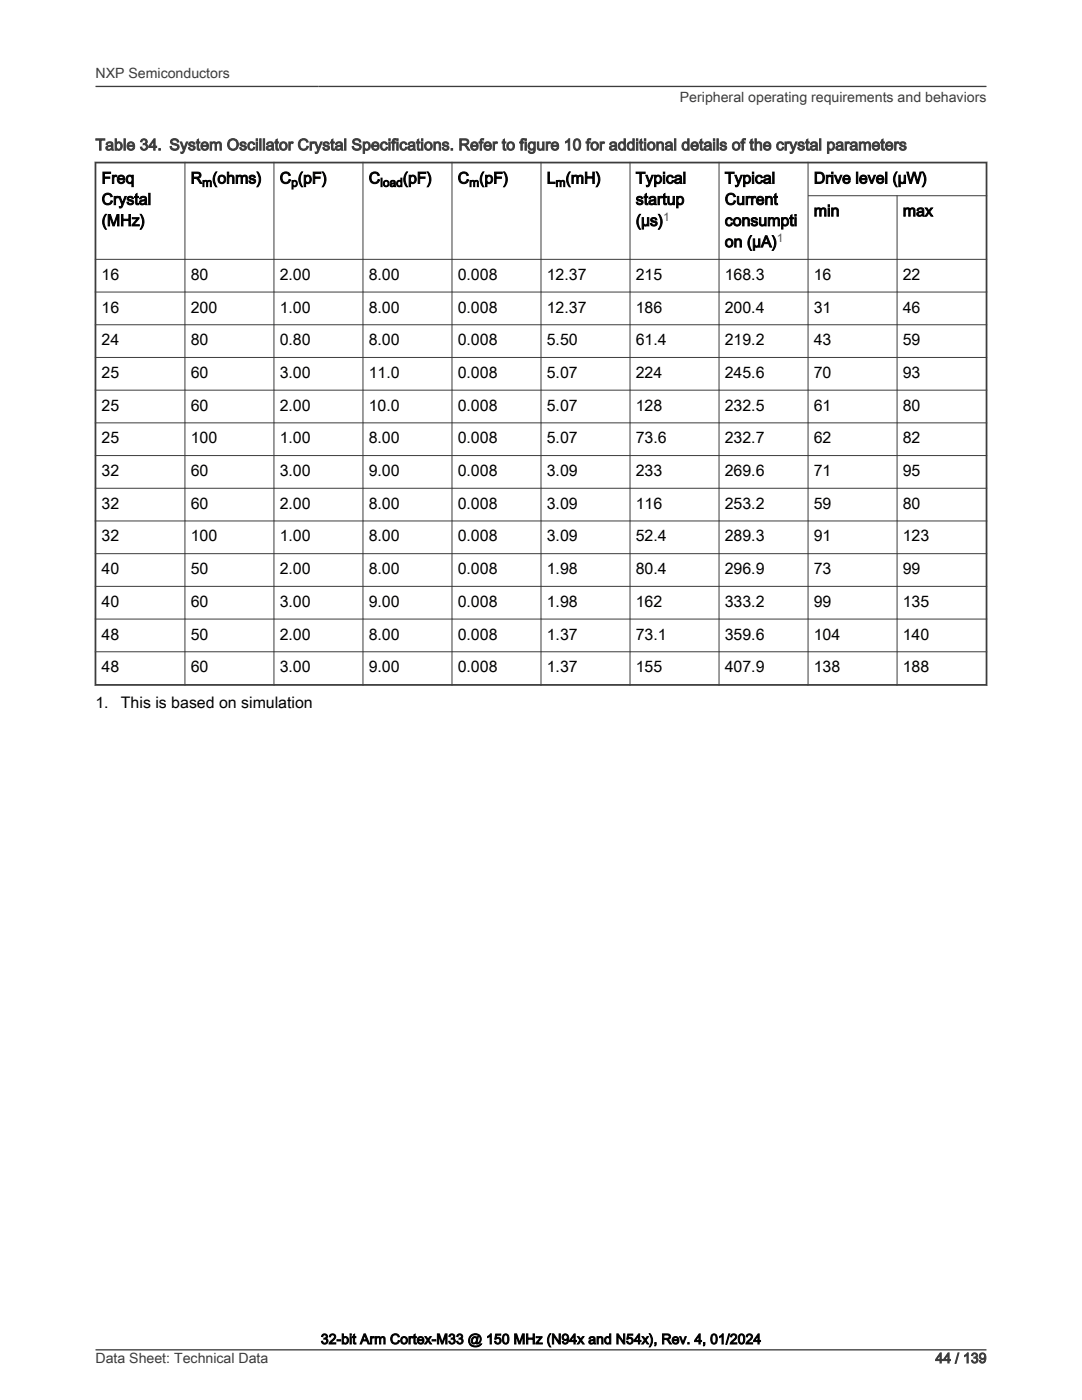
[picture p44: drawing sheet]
<svg xmlns="http://www.w3.org/2000/svg" width="216mm" height="279mm" viewBox="0 0 216 279" stroke-linecap="round" stroke-linejoin="round" font-family="sans-serif">
<defs><g id="words">
<text font-size="3.2" fill="#3c3c3c" x="19" y="30">Table 34. System Oscillator Crystal Specifications. Refer to figure 10 for additional details of the crystal parameters</text>
<g font-size="3.2">
<text x="20.3" y="36.6">Freq</text>
<text x="20.3" y="40.9">Crystal</text>
<text x="38" y="36.6">R (ohms)</text>
<text x="55.8" y="36.6">C (pF)</text>
<text x="73.6" y="36.6">C</text>
<text x="80.4" y="36.6">(pF)</text>
<text x="91.3" y="36.6">C (pF)</text>
<text x="109.1" y="36.6">L (mH)</text>
<text x="126.9" y="36.6">Typical</text>
<text x="126.9" y="40.9">startup</text>
<text x="144.6" y="36.6">Typical</text>
<text x="144.6" y="40.9">Current</text>
<text x="162.4" y="36.6">Drive level (µW)</text>
<text x="20.3" y="45.1">(MHz)</text>
<text x="126.9" y="45.1">(µs)</text>
<text x="144.6" y="45.1">consumpti</text>
<text x="162.4" y="43.1">min</text>
<text x="180.1" y="43.1">max</text>
<text x="144.6" y="49.3">on (µA)</text>
<text x="20.3" y="55.8">16</text>
<text x="38" y="55.8">80</text>
<text x="55.8" y="55.8">2.00</text>
<text x="73.6" y="55.8">8.00</text>
<text x="91.3" y="55.8">0.008</text>
<text x="109.1" y="55.8">12.37</text>
<text x="126.9" y="55.8">215</text>
<text x="144.6" y="55.8">168.3</text>
<text x="162.4" y="55.8">16</text>
<text x="180.1" y="55.8">22</text>
<text x="20.3" y="62.4">16</text>
<text x="38" y="62.4">200</text>
<text x="55.8" y="62.4">1.00</text>
<text x="73.6" y="62.4">8.00</text>
<text x="91.3" y="62.4">0.008</text>
<text x="109.1" y="62.4">12.37</text>
<text x="126.9" y="62.4">186</text>
<text x="144.6" y="62.4">200.4</text>
<text x="162.4" y="62.4">31</text>
<text x="180.1" y="62.4">46</text>
<text x="20.3" y="68.9">24</text>
<text x="38" y="68.9">80</text>
<text x="55.8" y="68.9">0.80</text>
<text x="73.6" y="68.9">8.00</text>
<text x="91.3" y="68.9">0.008</text>
<text x="109.1" y="68.9">5.50</text>
<text x="126.9" y="68.9">61.4</text>
<text x="144.6" y="68.9">219.2</text>
<text x="162.4" y="68.9">43</text>
<text x="180.1" y="68.9">59</text>
<text x="20.3" y="75.4">25</text>
<text x="38" y="75.4">60</text>
<text x="55.8" y="75.4">3.00</text>
<text x="73.6" y="75.4">11.0</text>
<text x="91.3" y="75.4">0.008</text>
<text x="109.1" y="75.4">5.07</text>
<text x="126.9" y="75.4">224</text>
<text x="144.6" y="75.4">245.6</text>
<text x="162.4" y="75.4">70</text>
<text x="180.1" y="75.4">93</text>
<text x="20.3" y="82">25</text>
<text x="38" y="82">60</text>
<text x="55.8" y="82">2.00</text>
<text x="73.6" y="82">10.0</text>
<text x="91.3" y="82">0.008</text>
<text x="109.1" y="82">5.07</text>
<text x="126.9" y="82">128</text>
<text x="144.6" y="82">232.5</text>
<text x="162.4" y="82">61</text>
<text x="180.1" y="82">80</text>
<text x="20.3" y="88.5">25</text>
<text x="38" y="88.5">100</text>
<text x="55.8" y="88.5">1.00</text>
<text x="73.6" y="88.5">8.00</text>
<text x="91.3" y="88.5">0.008</text>
<text x="109.1" y="88.5">5.07</text>
<text x="126.9" y="88.5">73.6</text>
<text x="144.6" y="88.5">232.7</text>
<text x="162.4" y="88.5">62</text>
<text x="180.1" y="88.5">82</text>
<text x="20.3" y="95">32</text>
<text x="38" y="95">60</text>
<text x="55.8" y="95">3.00</text>
<text x="73.6" y="95">9.00</text>
<text x="91.3" y="95">0.008</text>
<text x="109.1" y="95">3.09</text>
<text x="126.9" y="95">233</text>
<text x="144.6" y="95">269.6</text>
<text x="162.4" y="95">71</text>
<text x="180.1" y="95">95</text>
<text x="20.3" y="101.5">32</text>
<text x="38" y="101.5">60</text>
<text x="55.8" y="101.5">2.00</text>
<text x="73.6" y="101.5">8.00</text>
<text x="91.3" y="101.5">0.008</text>
<text x="109.1" y="101.5">3.09</text>
<text x="126.9" y="101.5">116</text>
<text x="144.6" y="101.5">253.2</text>
<text x="162.4" y="101.5">59</text>
<text x="180.1" y="101.5">80</text>
<text x="20.3" y="108.1">32</text>
<text x="38" y="108.1">100</text>
<text x="55.8" y="108.1">1.00</text>
<text x="73.6" y="108.1">8.00</text>
<text x="91.3" y="108.1">0.008</text>
<text x="109.1" y="108.1">3.09</text>
<text x="126.9" y="108.1">52.4</text>
<text x="144.6" y="108.1">289.3</text>
<text x="162.4" y="108.1">91</text>
<text x="180.1" y="108.1">123</text>
<text x="20.3" y="114.6">40</text>
<text x="38" y="114.6">50</text>
<text x="55.8" y="114.6">2.00</text>
<text x="73.6" y="114.6">8.00</text>
<text x="91.3" y="114.6">0.008</text>
<text x="109.1" y="114.6">1.98</text>
<text x="126.9" y="114.6">80.4</text>
<text x="144.6" y="114.6">296.9</text>
<text x="162.4" y="114.6">73</text>
<text x="180.1" y="114.6">99</text>
<text x="20.3" y="121.1">40</text>
<text x="38" y="121.1">60</text>
<text x="55.8" y="121.1">3.00</text>
<text x="73.6" y="121.1">9.00</text>
<text x="91.3" y="121.1">0.008</text>
<text x="109.1" y="121.1">1.98</text>
<text x="126.9" y="121.1">162</text>
<text x="144.6" y="121.1">333.2</text>
<text x="162.4" y="121.1">99</text>
<text x="180.1" y="121.1">135</text>
<text x="20.3" y="127.6">48</text>
<text x="38" y="127.6">50</text>
<text x="55.8" y="127.6">2.00</text>
<text x="73.6" y="127.6">8.00</text>
<text x="91.3" y="127.6">0.008</text>
<text x="109.1" y="127.6">1.37</text>
<text x="126.9" y="127.6">73.1</text>
<text x="144.6" y="127.6">359.6</text>
<text x="162.4" y="127.6">104</text>
<text x="180.1" y="127.6">140</text>
<text x="20.3" y="134.2">48</text>
<text x="38" y="134.2">60</text>
<text x="55.8" y="134.2">3.00</text>
<text x="73.6" y="134.2">9.00</text>
<text x="91.3" y="134.2">0.008</text>
<text x="109.1" y="134.2">1.37</text>
<text x="126.9" y="134.2">155</text>
<text x="144.6" y="134.2">407.9</text>
<text x="162.4" y="134.2">138</text>
<text x="180.1" y="134.2">188</text>
<text x="19" y="141.4">1.</text>
<text x="24.1" y="141.4">This is based on simulation</text>
</g>
<g font-size="2.8" fill="#3c3c3c">
<text x="19" y="15.6">NXP Semiconductors</text>
<text x="135.7" y="20.4">Peripheral operating requirements and behaviors</text>
<text x="19" y="272">Data Sheet: Technical Data</text>
<text x="186.7" y="272">44 / 139</text>
</g>
<text font-size="2.8" x="64" y="268.2">32-bit Arm Cortex-M33 @ 150 MHz (N94x and N54x), Rev. 4, 01/2024</text>
<g font-size="2.4">
<text x="40.3" y="37.3">m</text>
<text x="58.1" y="37.3">p</text>
<text x="75.9" y="37.3">load</text>
<text x="93.6" y="37.3">m</text>
<text x="110.9" y="37.3">m</text>
</g>
<g font-size="2.4" fill="#00f">
<text x="132.3" y="44">1</text>
<text x="155" y="48.3">1</text>
</g>
</g></defs>
<path d="M18.9 32.4h178.1M19 32.3v104.6M196.8 32.3v104.6M18.9 136.7h178.1" fill="none" stroke="#3c3c3c" stroke-width=".35"/>
<g fill="none" stroke="#3c3c3c" stroke-width=".2">
<path d="M36.9 32.3v104.6M54.7 32.3v104.6M72.4 32.3v104.6M90.2 32.3v104.6M107.9 32.3v104.6M125.7 32.3v104.6M143.5 32.3v104.6M161.2 32.3v104.6M161.2 39.1h35.8M179 39v97.9M18.9 51.8h178.1M18.9 58.3h178.1"/>
<path d="M18.9 64.8h178.1M18.9 71.3h178.1M18.9 77.9h178.1M18.9 84.4h178.1M18.9 90.9h178.1M18.9 97.4h178.1M18.9 104h178.1M18.9 110.5h178.1M18.9 117h178.1M18.9 123.5h178.1M18.9 130.1h178.1"/>
</g>
<path d="M19 17.3h177.8M19 269.4h177.8" fill="none" stroke="#3c3c3c" stroke-width=".26"/>
<use href="#words"/>
</svg>
